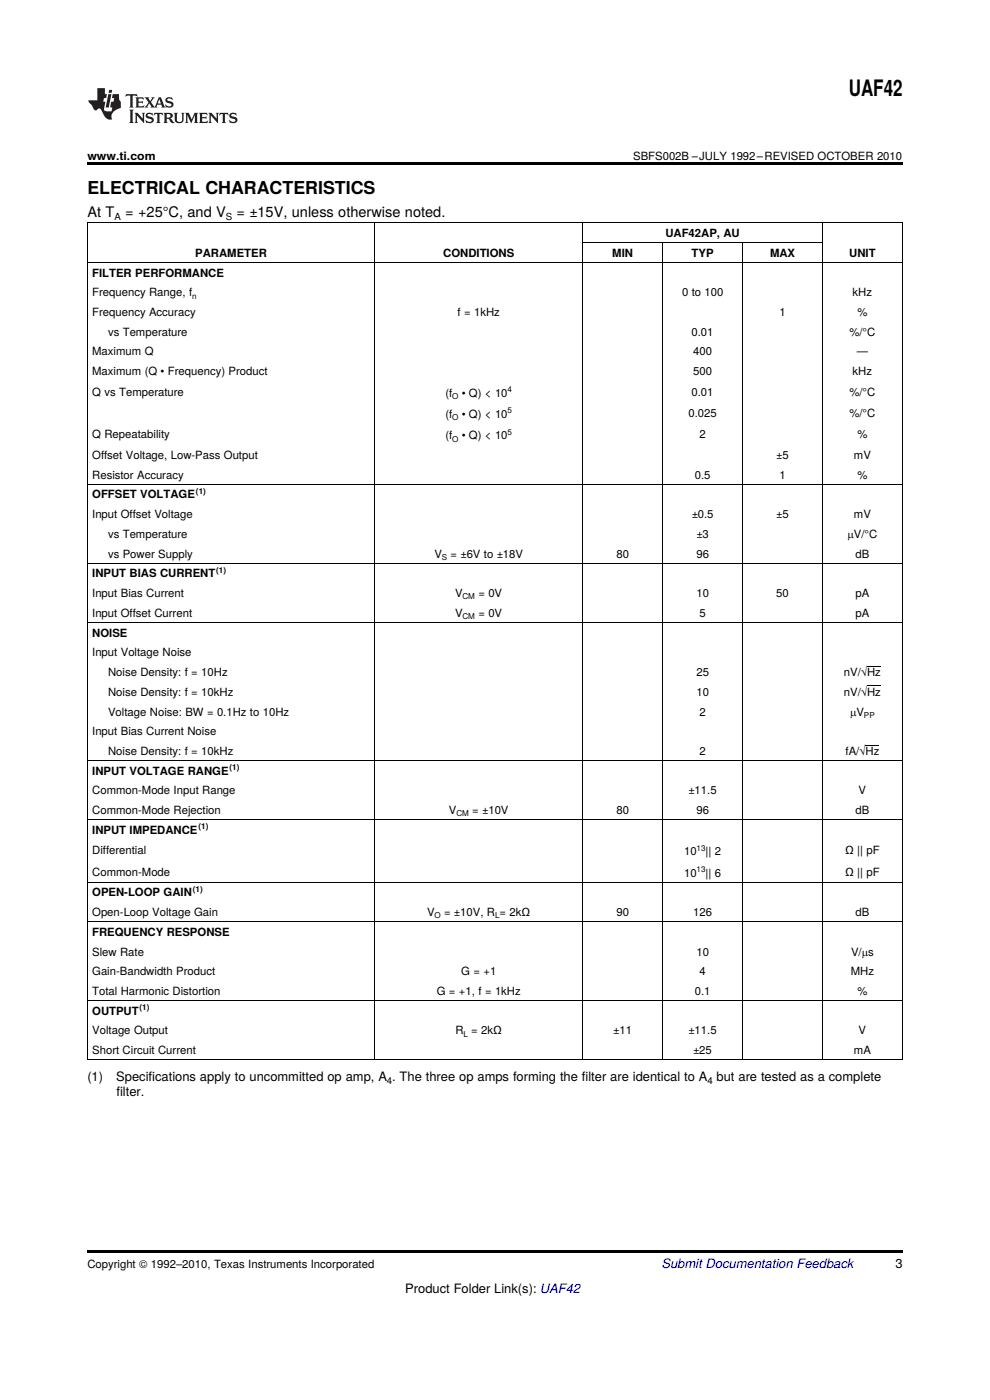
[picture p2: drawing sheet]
<svg xmlns="http://www.w3.org/2000/svg" width="210mm" height="297mm" viewBox="0 0 210 297" stroke-linecap="round" stroke-linejoin="round" font-family="sans-serif">
<defs><g id="words">
<text font-size="4.8" x="180" y="20.3">UAF42</text>
<text font-size="3.8" x="18.5" y="41.1">ELECTRICAL CHARACTERISTICS</text>
<g font-size="3.1">
<text x="18.5" y="46.1">At T</text>
<text x="26.6" y="46.1">= +25°C, and V</text>
<text x="50.2" y="46.1">= ±15V, unless otherwise noted.</text>
</g>
<g font-size="2.7">
<text x="18.5" y="229.3">(1)</text>
<text x="24.7" y="229.3">Specifications apply to uncommitted op amp, A . The three op amps forming the filter are identical to A</text>
<text x="24.7" y="232.4">filter.</text>
<text x="152" y="229.3">but are tested as a complete</text>
<text x="189.9" y="269">3</text>
<text x="86" y="274.2">Product Folder Link(s): UAF42</text>
</g>
<text font-size="2.7" fill="#0000c8" x="140.4" y="269">Submit Documentation Feedback</text>
<g font-size="2.4">
<text x="18.5" y="34">www.ti.com</text>
<text x="134.3" y="34">SBFS002B –JULY 1992–REVISED OCTOBER 2010</text>
<text x="141.1" y="50.3">UAF42AP, AU</text>
<text x="19.6" y="58.7">FILTER PERFORMANCE</text>
<text x="41.4" y="54.5">PARAMETER</text>
<text x="94" y="54.5">CONDITIONS</text>
<text x="129.9" y="54.5">MIN</text>
<text x="146.7" y="54.5">TYP</text>
<text x="163.3" y="54.5">MAX</text>
<text x="180.1" y="54.5">UNIT</text>
<text x="19.6" y="62.9">Frequency Range, f</text>
<text x="144.7" y="62.9">0 to 100</text>
<text x="180.9" y="62.9">kHz</text>
<text x="19.6" y="67">Frequency Accuracy</text>
<text x="22.9" y="71.2">vs Temperature</text>
<text x="97.1" y="67">f = 1kHz</text>
<text x="146.7" y="71.2">0.01</text>
<text x="165.3" y="67">1</text>
<text x="180.2" y="71.2">%/°C</text>
<text x="181.9" y="67">%</text>
<text x="19.6" y="75.4">Maximum Q</text>
<text x="147" y="75.4">400</text>
<text x="181.8" y="75.4">—</text>
<text x="19.6" y="79.6">Maximum (Q • Frequency) Product</text>
<text x="19.6" y="84">Q vs Temperature</text>
<text x="146.7" y="84">0.01</text>
<text x="147" y="79.6">500</text>
<text x="180.2" y="84">%/°C</text>
<text x="180.9" y="79.6">kHz</text>
<text x="94.5" y="84.1">(f</text>
<text x="94.5" y="88.7">(f</text>
<text x="97.9" y="84.1">• Q) &lt; 10</text>
<text x="97.9" y="88.7">• Q) &lt; 10</text>
<text x="146" y="88.5">0.025</text>
<text x="180.2" y="88.5">%/°C</text>
<text x="19.6" y="93">Q Repeatability</text>
<text x="94.5" y="93.2">(f</text>
<text x="97.9" y="93.2">• Q) &lt; 10</text>
<text x="148.4" y="93">2</text>
<text x="181.9" y="93">%</text>
<text x="19.6" y="97.4">Offset Voltage, Low-Pass Output</text>
<text x="19.6" y="101.6">Resistor Accuracy</text>
<text x="147.4" y="101.6">0.5</text>
<text x="164.7" y="97.4">±5</text>
<text x="165.3" y="101.6">1</text>
<text x="181.1" y="97.4">mV</text>
<text x="181.9" y="101.6">%</text>
<text x="19.6" y="105.7">OFFSET VOLTAGE</text>
<text x="19.6" y="109.9">Input Offset Voltage</text>
<text x="146.7" y="109.9">±0.5</text>
<text x="164.7" y="109.9">±5</text>
<text x="181.1" y="109.9">mV</text>
<text x="22.9" y="114.1">vs Temperature</text>
<text x="22.9" y="118.3">vs Power Supply</text>
<text x="92.1" y="118.3">V</text>
<text x="95.6" y="118.3">= ±6V to ±18V</text>
<text x="130.8" y="118.3">80</text>
<text x="147.7" y="114.1">±3</text>
<text x="147.7" y="118.3">96</text>
<text x="179.8" y="114.1">mV/°C</text>
<text x="181.5" y="118.3">dB</text>
<text x="19.6" y="122.5">INPUT BIAS CURRENT</text>
<text x="19.6" y="130.9">Input Offset Current</text>
<text x="19.6" y="126.7">Input Bias Current</text>
<text x="96.5" y="126.7">V</text>
<text x="96.5" y="130.9">V</text>
<text x="101.5" y="126.7">= 0V</text>
<text x="101.5" y="130.9">= 0V</text>
<text x="147.7" y="126.7">10</text>
<text x="148.4" y="130.9">5</text>
<text x="164.7" y="126.7">50</text>
<text x="181.5" y="126.7">pA</text>
<text x="181.5" y="130.9">pA</text>
<text x="19.6" y="135">NOISE</text>
<text x="19.6" y="139.2">Input Voltage Noise</text>
<text x="22.9" y="143.4">Noise Density: f = 10Hz</text>
<text x="147.7" y="143.4">25</text>
<text x="179" y="143.4">nV/√Hz</text>
<text x="22.9" y="147.6">Noise Density: f = 10kHz</text>
<text x="147.7" y="147.6">10</text>
<text x="179" y="147.6">nV/√Hz</text>
<text x="19.6" y="156">Input Bias Current Noise</text>
<text x="22.9" y="151.8">Voltage Noise: BW = 0.1Hz to 10Hz</text>
<text x="148.4" y="151.8">2</text>
<text x="180.3" y="151.8">mV</text>
<text x="22.9" y="160.2">Noise Density: f = 10kHz</text>
<text x="148.4" y="160.2">2</text>
<text x="179.4" y="160.2">fA/√Hz</text>
<text x="19.6" y="164.4">INPUT VOLTAGE RANGE</text>
<text x="19.6" y="168.5">Common-Mode Input Range</text>
<text x="19.6" y="172.7">Common-Mode Rejection</text>
<text x="95.2" y="172.7">V</text>
<text x="100.2" y="172.7">= ±10V</text>
<text x="130.8" y="172.7">80</text>
<text x="146" y="168.5">±11.5</text>
<text x="147.7" y="172.7">96</text>
<text x="181.5" y="172.7">dB</text>
<text x="182.1" y="168.5">V</text>
<text x="19.6" y="176.9">INPUT IMPEDANCE</text>
<text x="19.6" y="185.8">Common-Mode</text>
<text x="19.6" y="181.3">Differential</text>
<text x="145.1" y="186">10</text>
<text x="145.1" y="181.4">10</text>
<text x="149.7" y="181.4">|| 2</text>
<text x="149.7" y="186">|| 6</text>
<text x="179.3" y="181.3">Ω || pF</text>
<text x="179.3" y="185.8">Ω || pF</text>
<text x="19.6" y="190.2">OPEN-LOOP GAIN</text>
<text x="19.6" y="194.3">Open-Loop Voltage Gain</text>
<text x="90.6" y="194.3">V</text>
<text x="94.2" y="194.3">= ±10V, R = 2kΩ</text>
<text x="130.8" y="194.3">90</text>
<text x="147" y="194.3">126</text>
<text x="181.5" y="194.3">dB</text>
<text x="19.6" y="198.5">FREQUENCY RESPONSE</text>
<text x="19.6" y="202.7">Slew Rate</text>
<text x="147.7" y="202.7">10</text>
<text x="180.5" y="202.7">V/ms</text>
<text x="19.6" y="206.9">Gain-Bandwidth Product</text>
<text x="97.8" y="206.9">G = +1</text>
<text x="148.4" y="206.9">4</text>
<text x="180.5" y="206.9">MHz</text>
<text x="19.6" y="211.1">Total Harmonic Distortion</text>
<text x="19.6" y="215.3">OUTPUT</text>
<text x="92.6" y="211.1">G = +1, f = 1kHz</text>
<text x="147.4" y="211.1">0.1</text>
<text x="181.9" y="211.1">%</text>
<text x="19.6" y="219.5">Voltage Output</text>
<text x="96.6" y="219.5">R = 2kΩ</text>
<text x="130.1" y="219.5">±11</text>
<text x="146" y="219.5">±11.5</text>
<text x="182.1" y="219.5">V</text>
<text x="19.6" y="223.6">Short Circuit Current</text>
<text x="147" y="223.6">±25</text>
<text x="181.1" y="223.6">mA</text>
<text x="18.5" y="269">Copyright © 1992–2010, Texas Instruments Incorporated</text>
</g>
<g font-size="2.1">
<text x="24.3" y="46.7">A</text>
<text x="47.9" y="46.7">S</text>
<text x="82" y="229.9">4</text>
<text x="150.1" y="229.9">4</text>
</g>
<g font-size="1.7">
<text x="40.7" y="63.3">n</text>
<text x="107.6" y="83.2">4</text>
<text x="95.9" y="84.6">O</text>
<text x="95.9" y="89.1">O</text>
<text x="107.6" y="87.7">5</text>
<text x="95.9" y="93.7">O</text>
<text x="107.6" y="92.2">5</text>
<text x="41.6" y="104.8">(1)</text>
<text x="93.7" y="118.8">S</text>
<text x="45.9" y="121.5">(1)</text>
<text x="98.1" y="127.2">CM</text>
<text x="98.1" y="131.3">CM</text>
<text x="183.3" y="152.3">PP</text>
<text x="48.7" y="163.4">(1)</text>
<text x="96.8" y="173.2">CM</text>
<text x="42.1" y="176">(1)</text>
<text x="147.8" y="180.5">13</text>
<text x="147.8" y="185">13</text>
<text x="40.9" y="189.2">(1)</text>
<text x="92.2" y="194.8">O</text>
<text x="105" y="194.8">L</text>
<text x="29.6" y="214.3">(1)</text>
<text x="98.3" y="219.9">L</text>
</g>
</g></defs>
<g fill="#231f20">
<path d="M26.7 20l-.1 .5 .5-.2h.5v.1v2.1l-.2 .3h1l-.3-.3v-2.1l.1-.1h.5l.4 .2-.1-.5zM28.7 20.6l.2 .4v1.5l-.2 .3h1.8l.1-.5a1.01 1.01 0 0 1-1.2 .1v-.6l.9 .2v-.6l-.4 .2h-.5v-.7h.8l.3 .3-.1-.6zM30.6 20.6l.9 1.1-.9 1.1h.8l-.1-.3 .4-.6 .4 .7-.2 .2h1.5l-.2-.2 .1-.4h.9l.1 .5-.1 .1h.9l-1-2.2h-.4l-.9 2.1-.8-1 .9-1.1h-.8l.1 .4-.3 .5-.4-.7 .2-.2zM33.8 21l.3 1h-.7zM35.3 20.8a.61 .61 0 0 0-.2 .7 .61 .61 0 0 0 .6 .4l.5 .1 .2 .2a.86 .86 0 0 1-1.4 0l.2 .6 .1-.1a1.08 1.08 0 0 0 1.5-.5 1.1 1.1 0 0 0-1.2-.8l-.1-.4 .4-.1 .8 .3-.2-.6zM27.4 23.3l.2 .3v2.1l-.2 .4h1l-.3-.4v-2.1l.3-.3zM28.5 23.9l.3 .4v1.4l-.3 .4h.8l-.3-.4 .1-1.2 1.5 1.6v-1.8l.2-.4h-.7l.2 .4v.9l-1.1-1.3zM31.1 24.1a.61 .61 0 0 0-.2 .6 .61 .61 0 0 0 .6 .4l.6 .2 .1 .2a.87 .87 0 0 1-1.4 0l.2 .6 .1-.1a1.08 1.08 0 0 0 1.5-.5 1.1 1.1 0 0 0-1.2-.9l-.1-.3 .4-.1 .8 .3-.2-.6zM32.7 23.9l-.1 .6 .4-.3 .4 .1v1.4l-.3 .4h1l-.3-.4v-1.4l.4-.1 .4 .3-.1-.6zM34.7 23.9l.2 .4v1.4l-.2 .4h.9l-.2-.4v-.5l.5 .2a.74 .74 0 0 0 1.1 .6l-.9-.9a.57 .57 0 0 0 .5-.8l-.4-.3zM35.4 24.2h.1a.44 .44 0 0 1 .5 .1 .44 .44 0 0 1 .1 .5l-.7 .2zM36.8 23.9l.2 .2a2.28 2.28 0 0 0 .4 1.9 .97 .97 0 0 0 1.5-.6v-1.1l.2-.4h-.7l.2 .2a1.82 1.82 0 0 1-.2 1.7h-.6l-.2-.2-.1-1.3 .2-.4zM39.3 23.9l.2 .4v1.4l-.2 .4h.7l-.3-.4v-1.3l.8 1.7 .8-1.7v1.3l-.2 .4h.9l-.2-.4v-1.4l.2-.4h-.7l-.6 1.4-.7-1.4zM42.2 23.9l.2 .4v1.4l-.2 .4h1.8l.1-.5a1.01 1.01 0 0 1-1.2 .1v-.6l.9 .2v-.6l-.4 .1h-.5v-.6h.8l.3 .3-.1-.6zM44.2 23.9l.2 .4v1.4l-.2 .4h.7l-.2-.4v-1.2l1.5 1.6v-1.8l.2-.4h-.6l.2 .4v.9l-1.1-1.3zM46.6 23.9l-.1 .6 .4-.3 .4 .1v1.4l-.3 .4h.9l-.2-.4v-1.4l.4-.1 .4 .3-.2-.6zM48.9 24.1a.61 .61 0 0 0-.2 .6 .61 .61 0 0 0 .5 .4l.6 .2 .1 .2a.86 .86 0 0 1-1.3 0l.2 .6 .1-.1a1.08 1.08 0 0 0 1.5-.5 1.1 1.1 0 0 0-1.3-.9v-.3l.3-.1 .8 .3-.1-.6z"/>
<path d="M20.7 18.7v2.6h-2l.1 .3 .8 .9a.88 .88 0 0 0 .9 .9 .55 .55 0 0 1 .5-.4 .55 .55 0 0 1 .5 .3l.4 .8a1.48 1.48 0 0 0 1.9 1.2 1.5 1.5 0 0 1 .9-2.1l.9-.3a3.4 3.4 0 0 0-.4-2.1v-.8h-1.3l-.2 .8h.5l-.1 .8h-.5l-.2 .9v.2l.4 .1-.1 .8a1.88 1.88 0 0 1-1.6-.2l.3-1.8h-.5l.2-.8h.4l.2-.8h-.4v-1.3zM23 20l-.6 2.8h.7l.5-2.8zM23.2 19.1l-.2 .6h.7l.1-.6z"/>
</g>
<path d="M18.5 34.5h173v.5h-173zM18.5 265.2h173v.6h-173z" fill="#000"/>
<g fill="none" stroke="#000" stroke-width=".21">
<path d="M18.5 55.7h172.9M18.5 47.3h172.9M18.6 47.3v177.6M79.5 47.3v177.6M123.6 47.3v177.6M123.6 51.5h50.9M140.5 51.5v173.4M157.5 51.5v173.4M174.4 47.3v177.6M191.4 47.3v177.6M18.5 119.5h172.9M18.5 102.7h172.9"/>
<path d="M18.5 132h172.9M183.6 158.1h2.9M183.9 145.5h2.9M183.9 141.3h2.9M18.5 173.9h172.9M18.5 161.4h172.9M18.5 195.5h172.9M18.5 187.2h172.9M18.5 212.3h172.9M18.5 224.8h172.9"/>
</g>
<use href="#words"/>
</svg>
